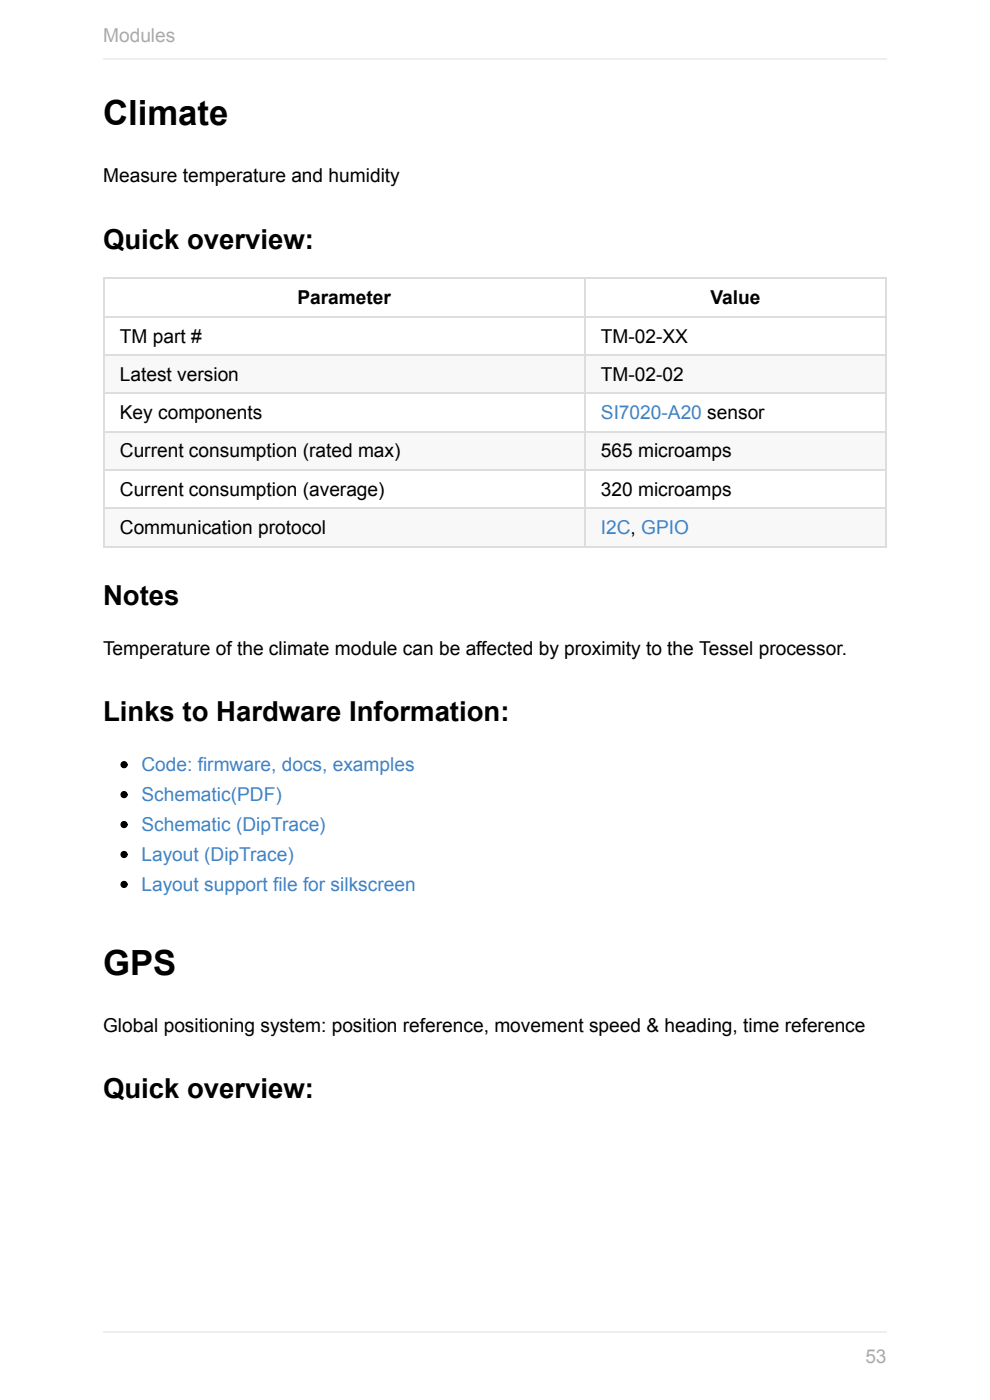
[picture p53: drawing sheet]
<svg xmlns="http://www.w3.org/2000/svg" width="210mm" height="297mm" viewBox="0 0 210 297" stroke-linecap="round" stroke-linejoin="round" font-family="sans-serif">
<defs><g id="words">
<g font-size="7.4">
<text x="21.9" y="26.4">Climate</text>
<text x="21.9" y="206.8">GPS</text>
</g>
<g font-size="5.8">
<text x="21.9" y="52.8">Quick overview:</text>
<text x="21.9" y="128.3">Notes</text>
<text x="21.9" y="152.9">Links to Hardware Information:</text>
<text x="21.9" y="233">Quick overview:</text>
</g>
<g font-size="4.1" fill="#aaa">
<text x="21.9" y="8.9">Modules</text>
<text x="183.6" y="289.1">53</text>
</g>
<g font-size="4.1">
<text x="21.9" y="38.6">Measure temperature and humidity</text>
<text x="63.1" y="64.5">Parameter</text>
<text x="150.7" y="64.5">Value</text>
<text x="25.4" y="72.7">TM part #</text>
<text x="127.5" y="72.7">TM-02-XX</text>
<text x="25.4" y="80.8">Latest version</text>
<text x="127.5" y="80.8">TM-02-02</text>
<text x="25.4" y="88.9">Key components</text>
<text x="25.4" y="97.1">Current consumption (rated max)</text>
<text x="127.5" y="97.1">565 microamps</text>
<text x="25.4" y="105.2">Current consumption (average)</text>
<text x="127.5" y="105.2">320 microamps</text>
<text x="25.4" y="113.3">Communication protocol</text>
<text x="21.9" y="139">Temperature of the climate module can be affected by proximity to the Tessel processor.</text>
<text x="21.9" y="219">Global positioning system: position reference, movement speed &amp; heading, time reference</text>
</g>
<g font-size="4.1" fill="#4183c4">
<text x="127.5" y="88.9">SI7020-A20 sensor</text>
<text x="127.5" y="113.3">I2C, GPIO</text>
<text x="30" y="163.6">Code: firmware, docs, examples</text>
<text x="30" y="170">Schematic(PDF)</text>
<text x="30" y="176.3">Schematic (DipTrace)</text>
<text x="30" y="182.7">Layout (DipTrace)</text>
<text x="30" y="189">Layout support file for silkscreen</text>
</g>
</g></defs>
<g fill="#f8f8f8">
<path d="M21.9 75.2h102v8.1h-102z"/>
<path d="M123.9 75.2h64v8.1h-64z"/>
</g>
<g fill="#fff">
<path d="M21.9 83.3h102v8.2h-102z"/>
<path d="M123.9 83.3h64v8.2h-64z"/>
</g>
<g fill="#f8f8f8">
<path d="M21.9 91.5h102v8.1h-102z"/>
<path d="M123.9 91.5h64v8.1h-64z"/>
</g>
<g fill="#fff">
<path d="M21.9 99.6h102v8.1h-102z"/>
<path d="M123.9 99.6h64v8.1h-64z"/>
</g>
<g fill="#f8f8f8">
<path d="M21.9 107.7h102v8.2h-102z"/>
<path d="M123.9 107.7h64v8.2h-64z"/>
</g>
<path d="M21.9 59.1h166.2M22 58.9v57.2M124 58.9v57.2M188 58.9v57.2M21.9 75.3h166.2M21.9 67.2h166.2M21.9 99.7h166.2M21.9 91.6h166.2M21.9 83.5h166.2M21.9 107.8h166.2M21.9 116h166.2" fill="none" stroke="#ddd" stroke-width=".25"/>
<g fill="#000" stroke="#000" stroke-width=".25">
<circle cx="26.3" cy="174.9" r=".63"/>
<circle cx="26.3" cy="162.2" r=".63"/>
<circle cx="26.3" cy="168.6" r=".63"/>
<circle cx="26.3" cy="181.3" r=".63"/>
<circle cx="26.3" cy="187.6" r=".63"/>
</g>
<path d="M21.9 12.6h166.2M21.9 282.6h166.2" fill="none" stroke="#eee" stroke-width=".25"/>
<use href="#words"/>
</svg>
